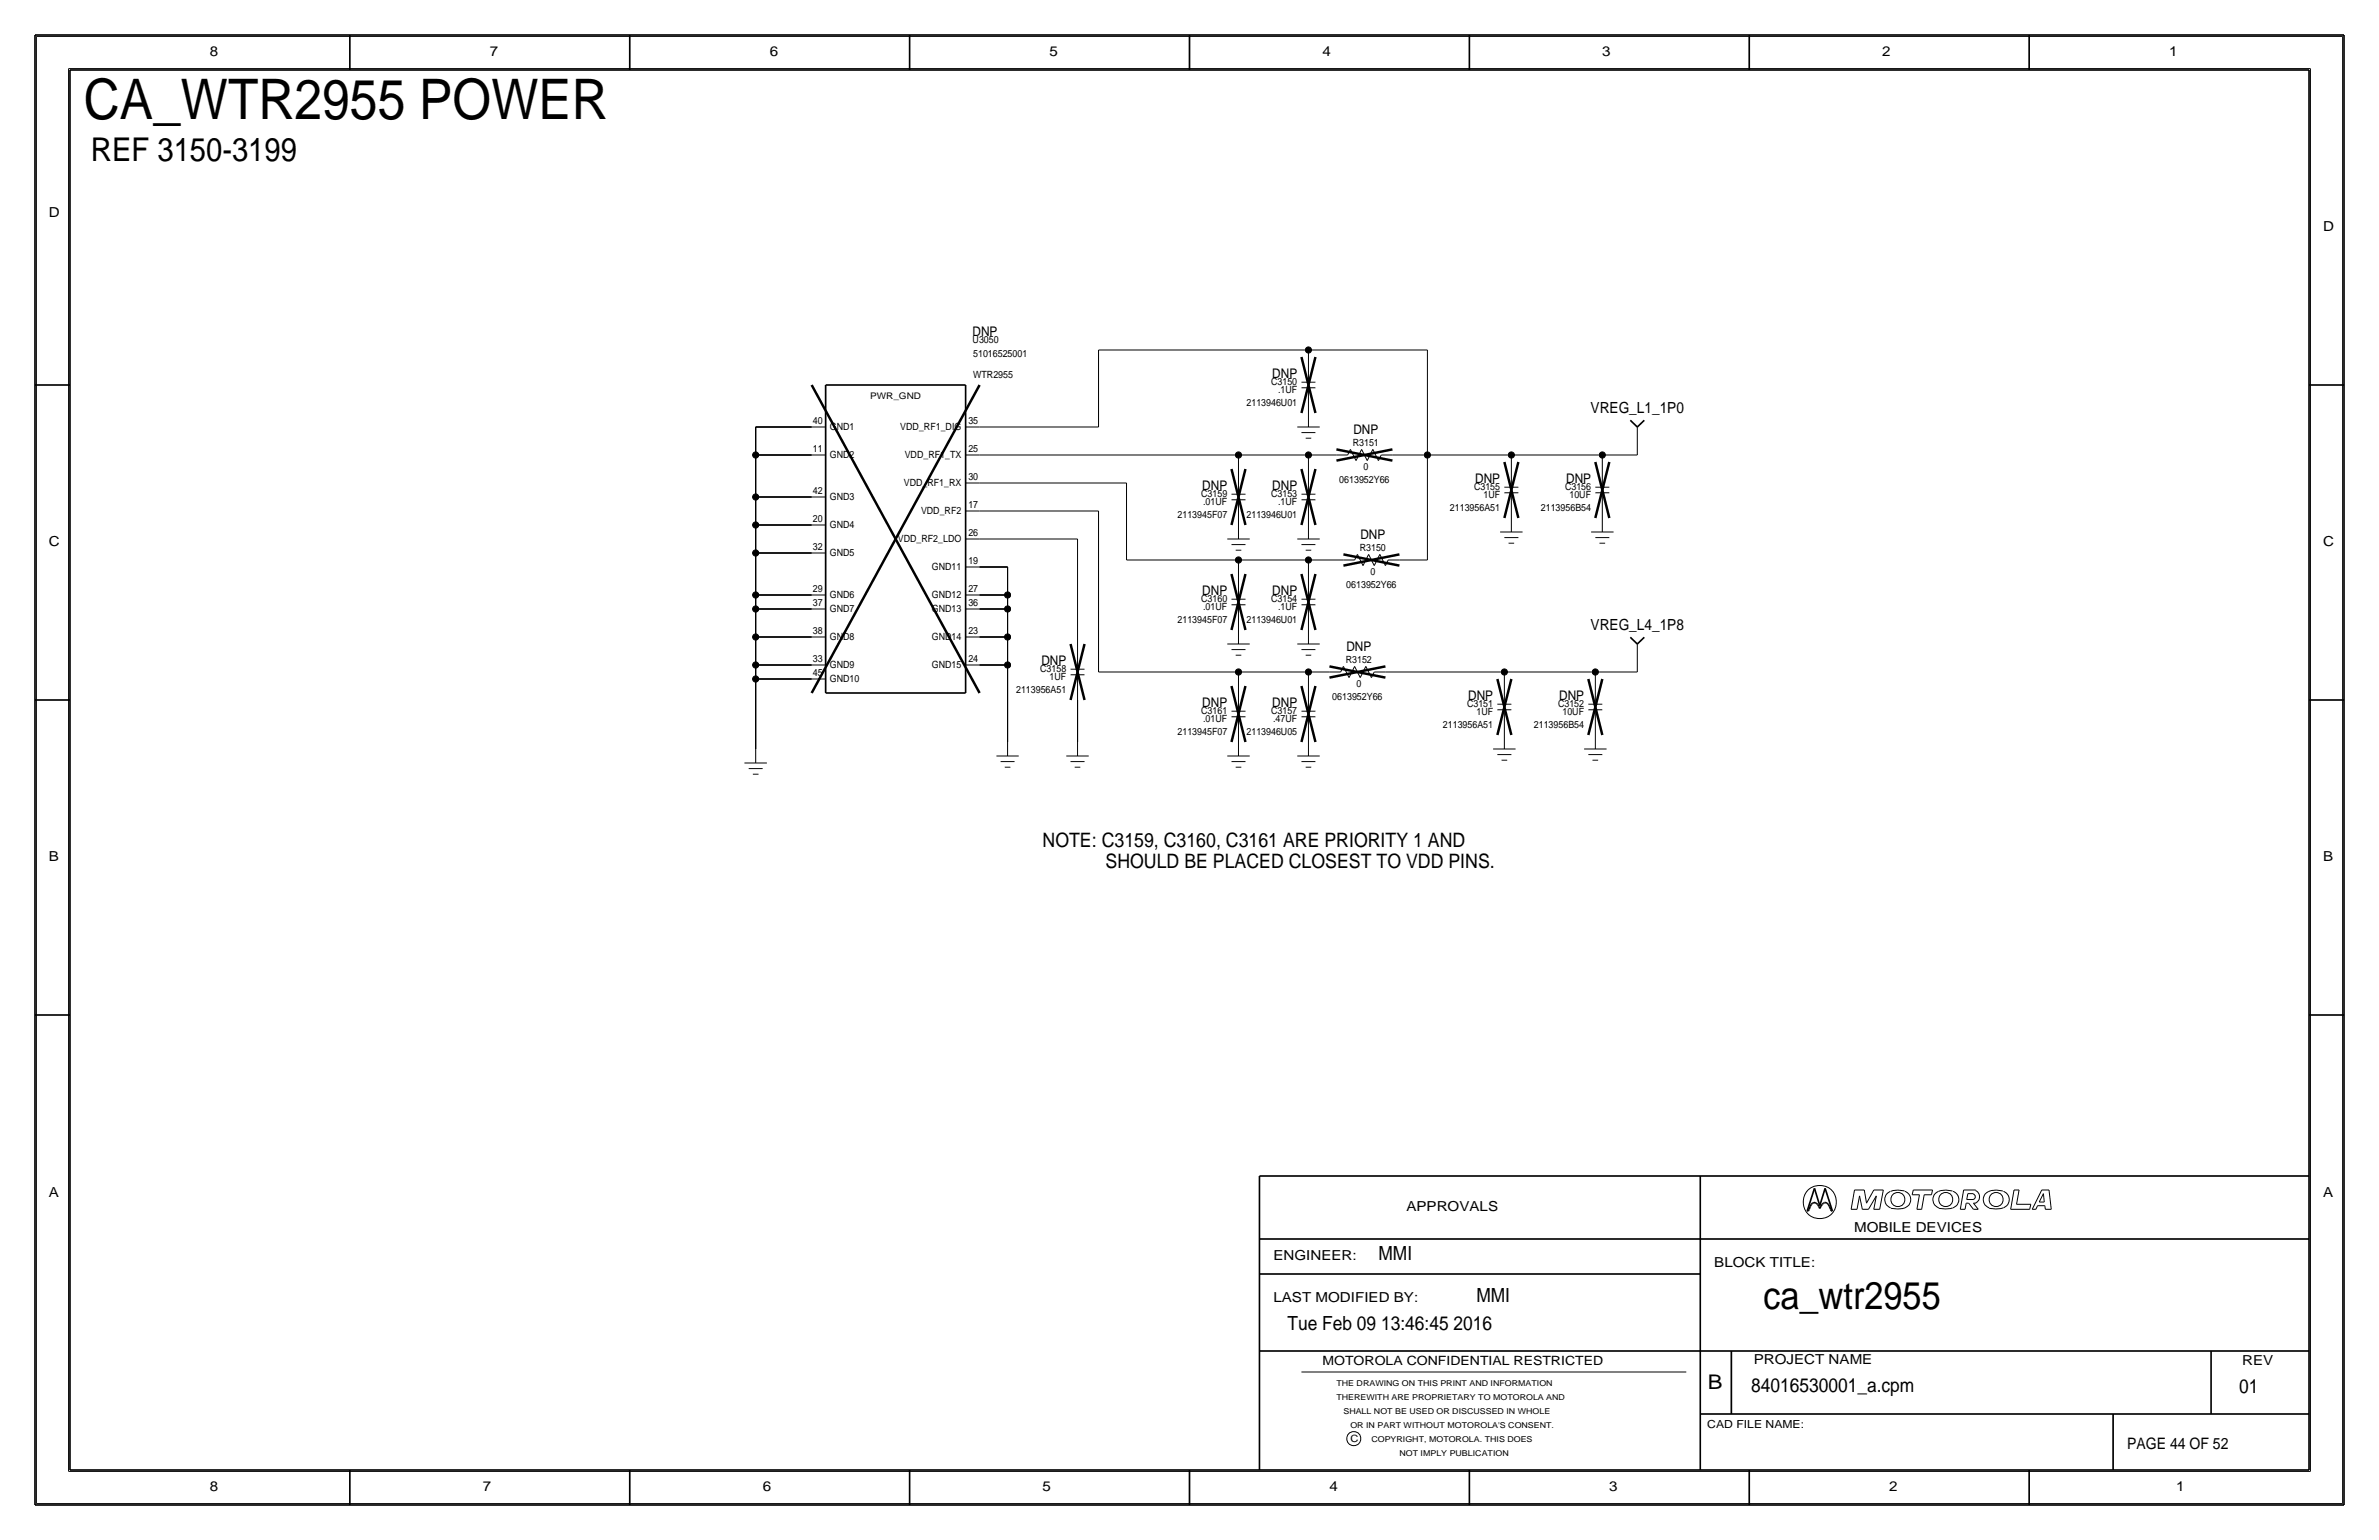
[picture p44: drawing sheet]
<svg xmlns="http://www.w3.org/2000/svg" width="432mm" height="279mm" viewBox="0 0 432 279" stroke-linecap="round" stroke-linejoin="round" font-family="sans-serif">
<defs><g id="words">
<text font-size="10.1" x="15.2" y="21.6">CA_WTR2955 POWER</text>
<text font-size="7" x="320" y="237.5">ca_wtr2955</text>
<text font-size="5.9" x="16.5" y="29.2">REF 3150-3199</text>
<text font-size="3.7" x="310" y="252.1">B</text>
<g font-size="3.6">
<text x="189.2" y="153.7">NOTE: C3159, C3160, C3161 ARE PRIORITY 1 AND</text>
<text x="200.7" y="157.5">SHOULD BE PLACED CLOSEST TO VDD PINS.</text>
</g>
<g font-size="3.5">
<text x="250.2" y="228.6">MMI</text>
<text x="268" y="236.2">MMI</text>
<text x="233.7" y="241.3">Tue Feb 09 13:46:45 2016</text>
<text x="317.9" y="252.6">84016530001_a.cpm</text>
<text x="406.4" y="252.7">01</text>
</g>
<text font-size="2.9" x="386.1" y="262.9">PAGE 44 OF 52</text>
<g font-size="2.8">
<text x="288.7" y="74.9">VREG_L1_1P0</text>
<text x="288.7" y="114.3">VREG_L4_1P8</text>
</g>
<g font-size="2.5">
<text x="38.1" y="10.2">8</text>
<text x="88.9" y="10.2">7</text>
<text x="139.7" y="10.2">6</text>
<text x="190.5" y="10.2">5</text>
<text x="240" y="10.2">4</text>
<text x="290.8" y="10.2">3</text>
<text x="341.6" y="10.2">2</text>
<text x="393.7" y="10.2">1</text>
<text x="8.9" y="39.4">D</text>
<text x="421.6" y="41.9">D</text>
<text x="8.9" y="99.1">C</text>
<text x="421.6" y="99.1">C</text>
<text x="8.9" y="156.2">B</text>
<text x="421.6" y="156.2">B</text>
<text x="8.9" y="217.2">A</text>
<text x="255.3" y="219.7">APPROVALS</text>
<text x="421.6" y="217.2">A</text>
<text x="336.5" y="223.5">MOBILE DEVICES</text>
<text x="231.1" y="228.6">ENGINEER:</text>
<text x="311.1" y="229.9">BLOCK TITLE:</text>
<text x="231.1" y="236.2">LAST MODIFIED BY:</text>
<text x="318.3" y="247.5">PROJECT NAME</text>
<text x="407" y="247.6">REV</text>
<text x="38.1" y="270.5">8</text>
<text x="87.6" y="270.5">7</text>
<text x="138.4" y="270.5">6</text>
<text x="189.2" y="270.5">5</text>
<text x="241.3" y="270.5">4</text>
<text x="292.1" y="270.5">3</text>
<text x="342.9" y="270.5">2</text>
<text x="395" y="270.5">1</text>
</g>
<g font-size="2.4">
<text x="176.5" y="61">DNP</text>
<text x="230.9" y="68.6">DNP</text>
<text x="245.6" y="78.7">DNP</text>
<text x="218.2" y="88.9">DNP</text>
<text x="230.9" y="88.9">DNP</text>
<text x="267.8" y="87.6">DNP</text>
<text x="284.3" y="87.6">DNP</text>
<text x="246.9" y="97.8">DNP</text>
<text x="218.2" y="107.9">DNP</text>
<text x="230.9" y="107.9">DNP</text>
<text x="244.4" y="118.1">DNP</text>
<text x="189" y="120.7">DNP</text>
<text x="218.2" y="128.3">DNP</text>
<text x="230.9" y="128.3">DNP</text>
<text x="266.5" y="127">DNP</text>
<text x="283" y="127">DNP</text>
</g>
<text font-size="2.3" x="240" y="247.6">MOTOROLA CONFIDENTIAL RESTRICTED</text>
<text font-size="2" x="309.9" y="259.1">CAD FILE NAME:</text>
<g font-size="1.8">
<text x="176.5" y="62.2">U3050</text>
<text x="176.6" y="64.8">51016525001</text>
<text x="176.6" y="68.6">WTR2955</text>
<text x="230.7" y="69.9">C3150</text>
<text x="232" y="71.4">.1UF</text>
<text x="147.6" y="77">40</text>
<text x="175.8" y="77">35</text>
<text x="226.2" y="73.7">2113946U01</text>
<text x="147.6" y="82">11</text>
<text x="150.6" y="83.2">GND2</text>
<text x="150.6" y="78.1">GND1</text>
<text x="163.4" y="78.1">VDD_RF1_DIG</text>
<text x="164.2" y="83.2">VDD_RF1_TX</text>
<text x="175.8" y="82">25</text>
<text x="245.5" y="80.9">R3151</text>
<text x="147.6" y="89.7">42</text>
<text x="164" y="88.2">VDD_RF1_RX</text>
<text x="175.8" y="87.1">30</text>
<text x="243.1" y="87.6">0613952Y66</text>
<text x="247.5" y="85.2">0</text>
<text x="267.5" y="88.9">C3155</text>
<text x="284.1" y="88.9">C3156</text>
<text x="147.6" y="94.7">20</text>
<text x="150.6" y="95.9">GND4</text>
<text x="150.6" y="90.8">GND3</text>
<text x="167.2" y="93.3">VDD_RF2</text>
<text x="175.8" y="92.2">17</text>
<text x="213.7" y="94">2113945F07</text>
<text x="218" y="90.2">C3159</text>
<text x="218.4" y="91.7">.01UF</text>
<text x="226.2" y="94">2113946U01</text>
<text x="230.7" y="90.2">C3153</text>
<text x="232" y="91.7">.1UF</text>
<text x="263.2" y="92.7">2113956A51</text>
<text x="269.2" y="90.4">1UF</text>
<text x="279.7" y="92.7">2113956B54</text>
<text x="284.9" y="90.4">10UF</text>
<text x="147.6" y="99.8">32</text>
<text x="150.6" y="100.9">GND5</text>
<text x="163" y="98.4">VDD_RF2_LDO</text>
<text x="175.8" y="97.3">26</text>
<text x="246.8" y="100">R3150</text>
<text x="147.6" y="107.4">29</text>
<text x="169.1" y="103.5">GND11</text>
<text x="175.8" y="107.4">27</text>
<text x="175.8" y="102.4">19</text>
<text x="244.4" y="106.7">0613952Y66</text>
<text x="248.7" y="104.2">0</text>
<text x="147.6" y="110">37</text>
<text x="150.6" y="108.6">GND6</text>
<text x="150.6" y="111.1">GND7</text>
<text x="169.1" y="111.1">GND13</text>
<text x="169.1" y="108.6">GND12</text>
<text x="175.8" y="110">36</text>
<text x="213.7" y="113">2113945F07</text>
<text x="218" y="109.2">C3160</text>
<text x="218.4" y="110.7">.01UF</text>
<text x="226.2" y="113">2113946U01</text>
<text x="230.7" y="109.2">C3154</text>
<text x="232" y="110.7">.1UF</text>
<text x="147.6" y="115.1">38</text>
<text x="150.6" y="116.2">GND8</text>
<text x="169.1" y="116.2">GND14</text>
<text x="175.8" y="115.1">23</text>
<text x="147.6" y="122.7">45</text>
<text x="147.6" y="120.1">33</text>
<text x="150.6" y="123.8">GND10</text>
<text x="150.6" y="121.3">GND9</text>
<text x="169.1" y="121.3">GND15</text>
<text x="175.8" y="120.1">24</text>
<text x="184.4" y="125.7">2113956A51</text>
<text x="188.8" y="121.9">C3158</text>
<text x="190.5" y="123.4">1UF</text>
<text x="244.3" y="120.3">R3152</text>
<text x="246.2" y="124.6">0</text>
<text x="218" y="129.5">C3161</text>
<text x="218.4" y="131.1">.01UF</text>
<text x="230.7" y="129.5">C3157</text>
<text x="231.1" y="131.1">.47UF</text>
<text x="241.8" y="127">0613952Y66</text>
<text x="266.3" y="128.3">C3151</text>
<text x="268" y="129.8">1UF</text>
<text x="282.8" y="128.3">C3152</text>
<text x="283.6" y="129.8">10UF</text>
<text x="213.7" y="133.3">2113945F07</text>
<text x="226.2" y="133.3">2113946U05</text>
<text x="261.9" y="132.1">2113956A51</text>
<text x="278.4" y="132.1">2113956B54</text>
<text x="245.1" y="261.6">C</text>
</g>
<text font-size="1.6" x="157.9" y="72.4">PWR_GND</text>
<g font-size="1.5">
<text x="242.6" y="251.5">THE DRAWING ON THIS PRINT AND INFORMATION</text>
<text x="242.6" y="254">THEREWITH ARE PROPRIETARY TO MOTOROLA AND</text>
<text x="243.8" y="256.5">SHALL NOT BE USED OR DISCUSSED IN WHOLE</text>
<text x="245.1" y="259.1">OR IN PART WITHOUT MOTOROLA'S CONSENT.</text>
<text x="248.9" y="261.6">COPYRIGHT, MOTOROLA. THIS DOES</text>
<text x="254" y="264.2">NOT IMPLY PUBLICATION</text>
</g>
</g></defs>
<!-- layer: Nets -->
<g fill="none" stroke="#000" stroke-width=".18">
<path d="M137.2 77.5h10.1zM137.2 77.5v5zM177.8 77.5h21.6zM199.4 63.5v14zM199.4 63.5h38.1zM237.5 63.5v1.3zM237.5 63.5h21.6zM259.1 63.5v19zM137.2 95.2h10.1zM137.2 90.2h10.1zM137.2 82.5h10.1zM137.2 95.2v5.1z"/>
<path d="M137.2 90.2v5zM137.2 82.5v7.7zM177.8 87.6h26.7zM177.8 92.7h21.6zM177.8 82.5h47zM177.8 97.8h17.8zM195.6 97.8v19zM199.4 92.7v29.2zM204.5 87.6v14zM224.8 82.6v2.5zM224.8 82.5h12.7zM237.5 82.5h5.1z"/>
<path d="M237.5 82.6v2.5zM252.7 82.5h6.4zM259.1 82.5v19.1zM259.1 82.5h15.2zM274.3 82.5v1.3zM274.3 82.5h16.5zM290.8 82.5v1.3zM290.8 82.5h6.4zM297.2 80v2.5zM137.2 115.6h10.1zM137.2 110.5h10.1zM137.2 107.9h10.1z"/>
<path d="M137.2 100.3h10.1zM137.2 115.6v5.1zM137.2 110.5v5.1zM137.2 107.9v2.6zM137.2 100.3v7.6zM177.8 115.6h5.1zM177.8 110.5h5.1zM177.8 107.9h5.1zM177.8 102.9h5.1zM182.9 115.6v5.1zM182.9 110.5v5.1zM182.9 107.9v2.6z"/>
<path d="M182.9 102.9v5.1zM204.5 101.6h20.3zM224.8 101.6v2.5zM224.8 101.6h12.7zM237.5 101.6v2.5zM237.5 101.6h6.3zM254 101.6h5.1zM297.2 119.4v2.5zM137.2 123.2h10.1zM137.2 120.7h10.1zM137.2 123.2v12.7zM137.2 120.7v2.5z"/>
<path d="M177.8 120.7h5.1zM182.9 120.7v13.9zM195.6 127v7.6zM199.4 121.9h25.4zM224.8 121.9v2.6zM224.8 121.9h12.7zM237.5 121.9v2.6zM237.5 121.9h3.8zM251.5 121.9h21.5zM273 121.9h16.6zM273 121.9v1.3zM289.6 121.9v1.3z"/>
<path d="M289.6 121.9h7.6z"/>
</g>
<g fill="#000" stroke="#000" stroke-width=".18">
<circle cx="237.5" cy="63.5" r=".56"/>
<circle cx="137.2" cy="90.2" r=".56"/>
<circle cx="137.2" cy="82.5" r=".56"/>
<circle cx="137.2" cy="95.2" r=".56"/>
<circle cx="224.8" cy="82.5" r=".56"/>
<circle cx="237.5" cy="82.5" r=".56"/>
<circle cx="259.1" cy="82.5" r=".56"/>
<circle cx="274.3" cy="82.5" r=".56"/>
<circle cx="290.8" cy="82.5" r=".56"/>
<circle cx="137.2" cy="115.6" r=".56"/>
<circle cx="137.2" cy="110.5" r=".56"/>
<circle cx="137.2" cy="107.9" r=".56"/>
<circle cx="137.2" cy="100.3" r=".56"/>
<circle cx="182.9" cy="110.5" r=".56"/>
<circle cx="182.9" cy="115.6" r=".56"/>
<circle cx="182.9" cy="107.9" r=".56"/>
<circle cx="224.8" cy="101.6" r=".56"/>
<circle cx="237.5" cy="101.6" r=".56"/>
<circle cx="137.2" cy="120.6" r=".56"/>
<circle cx="137.2" cy="123.2" r=".56"/>
<circle cx="182.9" cy="120.6" r=".56"/>
<circle cx="224.8" cy="121.9" r=".56"/>
<circle cx="237.5" cy="121.9" r=".56"/>
<circle cx="273" cy="121.9" r=".56"/>
<circle cx="289.6" cy="121.9" r=".56"/>
</g>
<!-- layer: Components -->
<g fill="none" stroke="#000" stroke-width=".18">
<path d="M147.3 77.5h2.6zM175.3 77.5h2.5zM235.5 77.5h4zM236.2 69.3h2.6zM236.2 70.4h2.6zM236.2 78.5h2.6zM237 79.5h1zM237.5 70.4v4.5zM237.5 64.8v4.5zM237.5 74.9v2.6zM297.2 77.5v2.5zM147.3 95.2h2.6z"/>
<path d="M147.3 90.2h2.6zM147.3 82.5h2.6zM175.3 97.8h2.5zM175.3 92.7h2.5zM175.3 87.6h2.5zM175.3 82.5h2.5zM222.8 97.8h4zM223.5 89.7h2.6zM223.5 98.8h2.6zM223.5 90.7h2.6zM224.3 99.8h1zM224.8 95.3v2.5z"/>
<path d="M224.8 90.7v4.5zM224.8 85.1v4.6zM235.5 97.8h4zM236.2 89.7h2.6zM236.2 98.8h2.6zM236.2 90.7h2.6zM237 99.8h1zM237.5 95.3v2.5zM237.5 90.7v4.5zM237.5 85.1v4.6zM242.6 82.5h2zM245.1 81.5l-.5 1z"/>
<path d="M245.1 81.5l1 2.1zM247.1 81.5l-1 2.1zM247.1 81.5l1.1 2.1zM249.2 81.5l-1 2.1zM249.2 81.5l1 2.1zM250.7 82.6l-.5 1zM250.7 82.5h2zM272.3 96.5h4.1zM273 88.4h2.6zM273.1 89.4h2.5zM273.1 97.5h2.5zM273.8 98.6h1z"/>
<path d="M274.3 89.4v4.6zM274.3 83.8v4.6zM274.3 94v2.5zM288.8 96.5h4.1zM289.6 88.4h2.5zM289.6 89.4h2.5zM289.6 97.5h2.5zM290.3 98.6h1zM290.8 89.4v4.6zM290.8 83.8v4.6zM290.8 94v2.5zM147.3 115.6h2.6z"/>
<path d="M147.3 110.5h2.6zM147.3 107.9h2.6zM147.3 100.3h2.6zM175.3 115.6h2.5zM175.3 110.5h2.5zM175.3 102.9h2.5zM175.3 107.9h2.5zM195.6 116.8v4.6zM222.8 116.8h4zM223.5 108.7h2.6zM223.5 117.9h2.6zM223.5 109.7h2.6z"/>
<path d="M224.3 118.9h1zM224.8 114.3v2.5zM224.8 109.7v4.6zM224.8 104.1v4.6zM235.5 116.8h4zM236.2 108.7h2.6zM236.2 109.7h2.6zM236.2 117.9h2.6zM237 118.9h1zM237.5 109.7v4.6zM237.5 104.1v4.6zM237.5 114.3v2.5z"/>
<path d="M243.8 101.6h2.1zM246.4 100.6l-.5 1zM246.4 100.6l1 2zM248.4 100.6l-1 2zM248.4 100.6l1 2zM250.4 100.6l-1 2zM250.4 100.6l1.1 2zM252 101.6l-.5 1zM252 101.6h2zM297.2 116.8v2.6zM135.1 138.4h4.1zM135.9 139.4h2.5z"/>
<path d="M137.2 135.9v2.5zM147.3 123.2h2.6zM147.3 120.7h2.6zM175.3 120.7h2.5zM180.8 137.2h4.1zM181.6 138.2h2.5zM182.4 139.2h1zM182.9 134.6v2.6zM193.5 137.2h4.1zM194.3 121.4h2.5zM194.3 122.4h2.5zM194.3 138.2h2.5z"/>
<path d="M195.1 139.2h1zM195.6 122.4v4.6zM195.6 134.6v2.6zM222.8 137.2h4zM223.5 129h2.6zM223.5 130h2.6zM223.5 138.2h2.6zM224.3 139.2h1zM224.8 130v4.6zM224.8 124.5v4.5zM224.8 134.6v2.6zM235.5 137.2h4z"/>
<path d="M236.2 129h2.6zM236.2 130h2.6zM236.2 138.2h2.6zM237 139.2h1zM237.5 130v4.6zM237.5 124.5v4.5zM237.5 134.6v2.6zM241.3 121.9h2zM243.8 120.9l-.5 1zM243.8 120.9l1.1 2zM245.9 120.9l-1 2zM245.9 120.9l1 2z"/>
<path d="M247.9 120.9l-1 2zM247.9 120.9l1 2zM249.4 121.9l-.5 1zM249.4 121.9h2.1zM271 135.9h4.1zM271.8 136.9h2.5zM271.8 128.8h2.5zM271.8 127.8h2.5zM272.5 137.9h1.1zM273 133.3v2.6zM273 128.8v4.5zM273 123.2v4.6z"/>
<path d="M287.5 135.9h4.1zM288.3 127.8h2.5zM288.3 128.8h2.5zM288.3 136.9h2.5zM289.1 137.9h1zM289.6 128.8v4.5zM289.6 123.2v4.6zM289.6 133.3v2.6zM136.7 140.5h1z"/>
</g>
<g fill="none" stroke="#000" stroke-width=".45">
<path d="M147.3 69.8l30.5 55.9zM177.8 69.8l-30.5 55.9zM236.2 64.8l2.6 10.1zM238.8 64.8l-2.6 10.1zM223.5 85.1l2.6 10.2zM226.1 85.1l-2.6 10.1zM236.2 85.1l2.6 10.2zM238.8 85.1l-2.6 10.1zM242.6 83.6l10.1-2.1zM242.6 81.5l10.1 2.1zM273 83.8l2.6 10.2zM275.6 83.8l-2.6 10.2z"/>
<path d="M289.6 83.8l2.5 10.2zM292.1 83.8l-2.5 10.2zM194.3 116.8l2.5 10.2zM196.8 116.8l-2.5 10.2zM223.5 104.1l2.6 10.2zM226.1 104.1l-2.6 10.2zM236.2 104.1l2.6 10.2zM238.8 104.1l-2.6 10.2zM243.8 102.6l10.2-2zM243.8 100.6l10.2 2zM223.5 124.5l2.6 10.1zM226.1 124.5l-2.6 10.1z"/>
<path d="M236.2 124.5l2.6 10.1zM238.8 124.5l-2.6 10.1zM241.3 122.9l10.2-2zM241.3 120.9l10.2 2zM271.8 123.2l2.5 10.1zM274.3 123.2l-2.5 10.1zM288.3 123.2l2.5 10.1zM290.8 123.2l-2.5 10.1z"/>
</g>
<path d="M149.9 69.8v55.9zM149.9 69.8h25.4zM175.3 69.8v55.9zM295.9 76.3l1.3 1.2zM297.2 77.5l1.2-1.2zM295.9 115.6l1.3 1.2zM297.2 116.8l1.2-1.2zM149.9 125.7h25.4z" fill="none" stroke="#000" stroke-width=".3"/>
<!-- layer: Page Border and Title Block -->
<g fill="none" stroke="#000" stroke-width=".3">
<path d="M6.3 6.4v266.7zM6.4 6.4h419zM12.7 12.7h406.4zM12.7 12.7v254zM63.5 6.4v6.3zM114.3 6.4v6.3zM165.1 6.4v6.3zM215.9 6.3v6.4zM266.7 6.4v6.3zM317.5 6.4v6.3zM368.3 6.4v6.3zM419.1 12.7v254z"/>
<path d="M425.4 6.4v266.7zM6.3 69.8h6.4zM419.1 69.8h6.3zM6.3 127h6.4zM419.1 127h6.3zM6.3 184.1h6.4zM419.1 184.1h6.3zM228.6 213.4v53.3zM228.6 213.4h190.5zM308.6 213.4v53.3zM328 219.7h.2zM328.4 219.4l-.2 .3z"/>
<path d="M328.6 218.8l-.2 .6zM328.8 218.5l-.2 .3zM329 218.3l.2-.1zM329 218.3l-.2 .2zM329.2 218.2h.2zM329.3 215.6l-1.3 4.1zM329.3 215.6l1 3.1zM329.4 218.2l.2 .1zM329.6 218.3l.3 .2zM329.9 218.5l.2 .3zM330.1 218.8l.2 .5zM330.5 218.8l-.2 .5z"/>
<path d="M330.8 218.5l-.3 .3zM331 218.3l-.2 .2zM331 218.3l.2-.1zM331.2 218.2h.2zM331.3 215.6l1.3 4.1zM331.3 215.6l-1 3.1zM331.4 218.2l.2 .1zM331.6 218.3l.2 .2zM331.8 218.5l.2 .3zM332 218.8l.3 .6zM332.3 219.4l.1 .3zM332.4 219.7h.2z"/>
<path d="M228.6 231.1h80zM228.6 224.8h190.5zM228.6 245.1h190.5zM308.6 256.5h110.5zM314.2 245.1v11.4zM383.5 256.5v10.2zM401.3 245.1v11.4zM6.4 273h419zM12.7 266.7h406.4zM63.5 266.7v6.4zM114.3 266.7v6.4zM165.1 266.7v6.4z"/>
<path d="M215.9 266.7v6.3zM266.7 266.7v6.4zM317.5 266.7v6.4zM368.3 266.7v6.4z"/>
</g>
<g fill="none" stroke="#000" stroke-width=".18">
<path d="M6.6 6.6h418.6zM6.6 6.6v266.2zM12.4 12.4v254.6zM12.4 12.4h407zM419.4 12.4v254.6zM425.2 6.6v266.2zM336 219.4h1.1zM336.6 215.9h1.8zM336.6 215.9l-.6 3.5zM337.5 217l-.4 2.4zM337.5 217l.5 2.4zM338 219.4h1.1z"/>
<path d="M338.4 215.9l.4 2.4zM340.1 219.4h1.1zM340.1 215.9h1.7zM340.1 215.9l-1.3 2.4zM340.6 217l-1.5 2.4zM340.6 217l-.5 2.4zM341.8 215.9l-.6 3.5zM343.1 216.2a1.6 1.6 0 0 0-1 1.5 1.6 1.6 0 0 0 1.1 1.5M345.7 216.1h-.2a4 4 0 0 0-2.3 .1M345.7 216.2a1.59 1.59 0 0 1 1.1 1.5 1.59 1.59 0 0 1-1.1 1.5 5.1 5.1 0 0 1-2.5 0M347.1 216.8h1.3zM347.3 215.9l-.2 .9z"/>
<path d="M347.3 215.9h3.5zM347.9 219.4h.9zM348.4 216.8l-.5 2.6zM349.2 216.8l-.4 2.6zM349.2 216.8h1.4zM350.8 215.9l-.2 .9zM354.4 216.1a3.1 3.1 0 0 0-3.3 .7 1.62 1.62 0 0 0 .8 2.4M354.4 219.2a5.1 5.1 0 0 1-2.5 0M354.5 216.2a1.59 1.59 0 0 1 1 1.5 1.59 1.59 0 0 1-1 1.5M355.8 219.4h.9zM356.4 215.9l-.6 3.5zM356.4 215.9h2.2z"/>
<path d="M356.9 218.3l-.2 1.1zM356.9 218.3h.4zM357 217.6h1.2zM357.2 216.6l-.2 1zM357.2 216.6h1zM357.3 218.3l.9 1.1zM358.1 216.7a.5 .5 0 0 1 .4 .4 .5 .5 0 0 1-.4 .5M358.2 219.4h.9zM358.2 218.3l.9 1.1zM358.2 218.3h.4zM358.5 216a1.24 1.24 0 0 1 .8 1.1 1.24 1.24 0 0 1-.8 1.2M363.5 216.1a3.1 3.1 0 0 0-3.3 .7 1.62 1.62 0 0 0 .8 2.4"/>
<path d="M363.6 219.2a5.1 5.1 0 0 1-2.6 0M363.6 216.2a1.59 1.59 0 0 1 1.1 1.5 1.59 1.59 0 0 1-1.1 1.5M364.9 219.4h3.5zM365.6 215.9l-.7 3.5zM365.6 215.9h.9zM366 218.5h2.6zM366.5 215.9l-.5 2.6zM368.6 218.5l-.2 .9zM368.9 219.4h.6zM369.8 218.7h1.3zM369.8 218.7l-.3 .7zM370.1 218.1h.9z"/>
<path d="M370.6 215.9l-1.7 3.5zM370.6 215.9h1.3zM370.9 216.6l-.8 1.5zM370.9 216.6l.1 1.5zM371.1 218.7l.1 .7zM371.2 219.4h1.1zM371.9 215.9l.4 3.5zM236.2 248.9h69.9zM6.6 272.8h418.6zM12.4 267h407z"/>
<circle cx="330.3" cy="218.1" r="3"/>
<circle cx="344.5" cy="217.6" r="1.28"/>
<circle cx="353.2" cy="217.6" r="1.28"/>
<circle cx="362.3" cy="217.6" r="1.28"/>
<circle cx="245.7" cy="261" r="1.28"/>
</g>
<use href="#words"/>
</svg>
